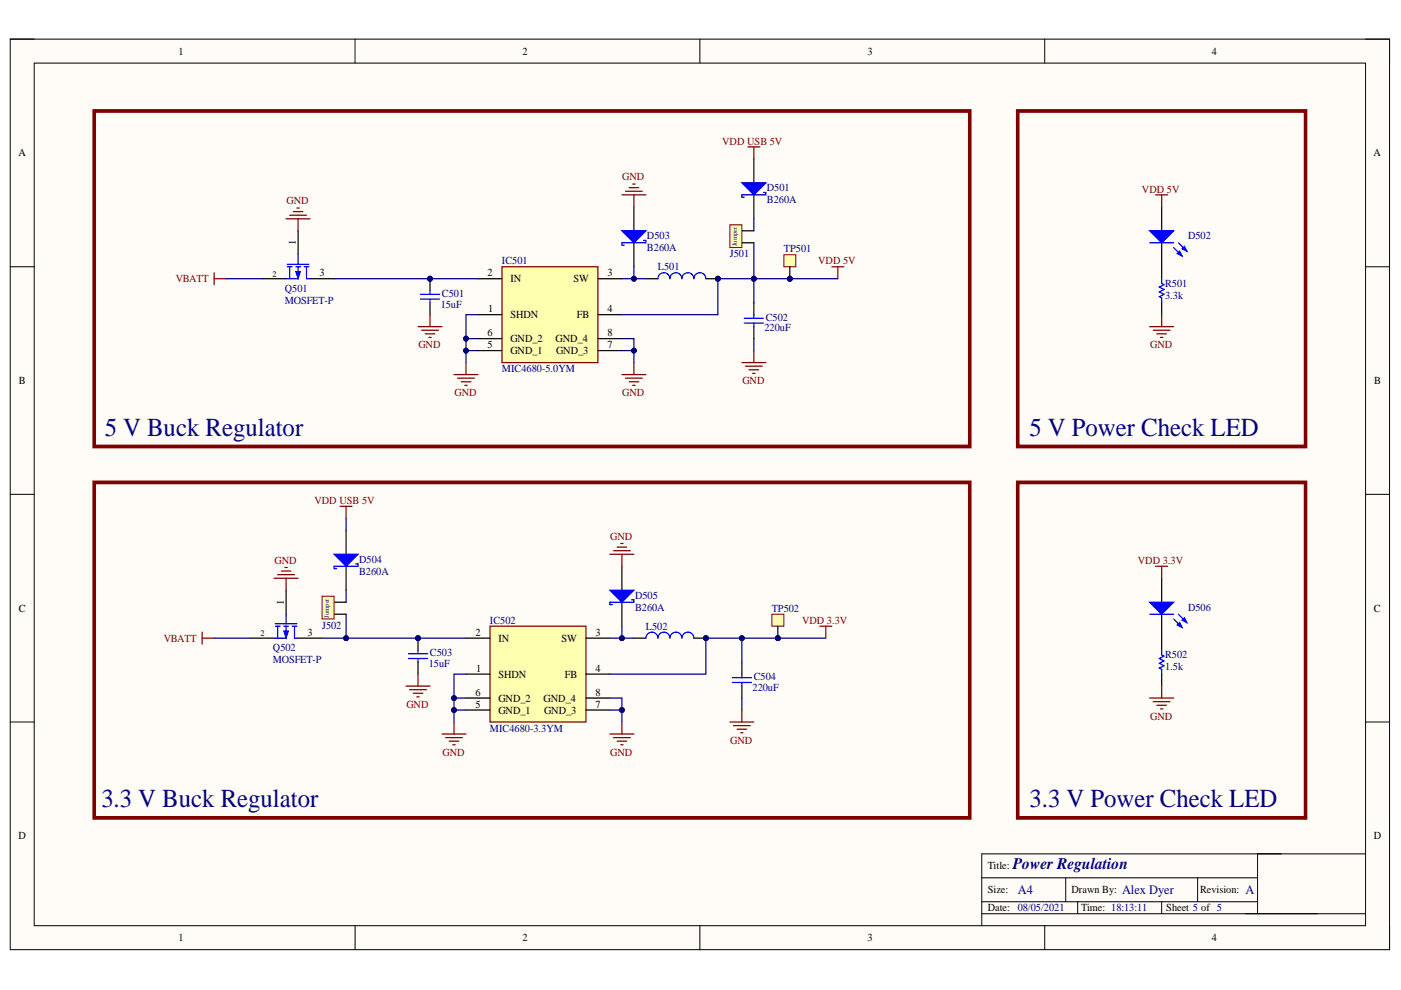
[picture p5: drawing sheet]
<svg xmlns="http://www.w3.org/2000/svg" width="297mm" height="210mm" viewBox="0 0 297 210" stroke-linecap="round" stroke-linejoin="round" font-family="sans-serif">
<defs><g id="words">
<g font-size="5.5" fill="#000080">
<text x="22.2" y="92.5">5 V Buck Regulator</text>
<text x="218.3" y="92.5">5 V Power Check LED</text>
<text x="21.5" y="171.2">3.3 V Buck Regulator</text>
<text x="218.3" y="171.2">3.3 V Power Check LED</text>
</g>
<text font-size="3.4" fill="#000080" x="214.8" y="184.3">Power Regulation</text>
<g font-size="2.7" fill="#000080">
<text x="215.8" y="189.6">A4</text>
<text x="237.9" y="189.6">Alex Dyer</text>
<text x="264.1" y="189.6">A</text>
</g>
<g font-size="2.3">
<text x="37.9" y="11.6">1</text>
<text x="110.8" y="11.6">2</text>
<text x="184" y="11.6">3</text>
<text x="257" y="11.6">4</text>
<text x="3.9" y="33.2">A</text>
<text x="291.2" y="33.2">A</text>
<text x="67.8" y="58.6">3</text>
<text x="103.3" y="58.6">2</text>
<text x="108.2" y="59.8">IN</text>
<text x="121.6" y="59.8">SW</text>
<text x="128.8" y="58.6">3</text>
<text x="103.3" y="71.3">6</text>
<text x="103.5" y="66.2">1</text>
<text x="108.2" y="67.5">SHDN</text>
<text x="122.3" y="67.5">FB</text>
<text x="128.8" y="66.2">4</text>
<text x="128.8" y="71.3">8</text>
<text x="103.4" y="73.8">5</text>
<text x="108.2" y="72.6">GND_2</text>
<text x="108.2" y="75.1">GND_1</text>
<text x="117.8" y="72.6">GND_4</text>
<text x="117.9" y="75.1">GND_3</text>
<text x="128.8" y="73.8">7</text>
<text x="4" y="81.4">B</text>
<text x="291.4" y="81.4">B</text>
<text x="4" y="129.7">C</text>
<text x="291.3" y="129.7">C</text>
<text x="65.2" y="134.8">3</text>
<text x="100.8" y="134.8">2</text>
<text x="105.7" y="136.1">IN</text>
<text x="119" y="136.1">SW</text>
<text x="126.3" y="134.8">3</text>
<text x="101" y="142.4">1</text>
<text x="105.7" y="143.7">SHDN</text>
<text x="119.7" y="143.7">FB</text>
<text x="126.3" y="142.4">4</text>
<text x="100.8" y="147.5">6</text>
<text x="105.7" y="148.8">GND_2</text>
<text x="115.3" y="148.8">GND_4</text>
<text x="126.3" y="147.5">8</text>
<text x="100.8" y="150.1">5</text>
<text x="105.7" y="151.3">GND_1</text>
<text x="115.3" y="151.3">GND_3</text>
<text x="126.3" y="150.1">7</text>
<text x="3.9" y="178">D</text>
<text x="291.3" y="178">D</text>
<text x="209.4" y="184.3">Title:</text>
<text x="209.4" y="189.4">Size:</text>
<text x="227.2" y="189.4">Drawn By:</text>
<text x="254.4" y="189.4">Revision:</text>
<text x="209.4" y="193.2">Date:</text>
<text x="229.2" y="193.2">Time: 18:13:11</text>
<text x="247.3" y="193.2">Sheet 5 of 5</text>
<text x="37.9" y="199.6">1</text>
<text x="110.8" y="199.6">2</text>
<text x="184" y="199.6">3</text>
<text x="257" y="199.6">4</text>
</g>
<g font-size="2.3" fill="#800000">
<text x="153.1" y="30.6">VDD USB 5V</text>
<text x="131.9" y="38.2">GND</text>
<text x="242.1" y="40.8">VDD 5V</text>
<text x="60.7" y="43.4">GND</text>
<text x="37.3" y="59.8">VBATT</text>
<text x="173.5" y="56">VDD 5V</text>
<text x="88.7" y="73.8">GND</text>
<text x="243.9" y="73.8">GND</text>
<text x="157.4" y="81.4">GND</text>
<text x="96.4" y="84">GND</text>
<text x="131.9" y="84">GND</text>
<text x="66.7" y="106.9">VDD USB 5V</text>
<text x="58.2" y="119.5">GND</text>
<text x="129.4" y="114.5">GND</text>
<text x="241.2" y="119.5">VDD 3.3V</text>
<text x="34.7" y="136.1">VBATT</text>
<text x="170" y="132.3">VDD 3.3V</text>
<text x="86.2" y="150.1">GND</text>
<text x="243.9" y="152.6">GND</text>
<text x="93.8" y="160.2">GND</text>
<text x="129.4" y="160.2">GND</text>
<text x="154.8" y="157.7">GND</text>
</g>
<g font-size="2.3" fill="#000080">
<text x="162.6" y="40.6">D501</text>
<text x="162.6" y="43.1">B260A</text>
<text x="137.2" y="50.7">D503</text>
<text x="137.2" y="53.2">B260A</text>
<text x="166.2" y="53.5">TP501</text>
<text x="251.9" y="50.7">D502</text>
<text x="106.4" y="56">IC501</text>
<text x="139.5" y="57.3">L501</text>
<text x="154.7" y="54.5">J501</text>
<text x="60.4" y="61.9">Q501</text>
<text x="60.4" y="64.4">MOSFET-P</text>
<text x="93.4" y="65.2">15uF</text>
<text x="93.7" y="62.9">C501</text>
<text x="247" y="63.4">3.3k</text>
<text x="247" y="60.9">R501</text>
<text x="162.1" y="70.3">220uF</text>
<text x="162.3" y="68">C502</text>
<text x="106.4" y="78.9">MIC4680-5.0YM</text>
<text x="76.1" y="119.3">D504</text>
<text x="76.1" y="121.8">B260A</text>
<text x="134.6" y="126.9">D505</text>
<text x="134.6" y="129.5">B260A</text>
<text x="163.6" y="129.7">TP502</text>
<text x="251.9" y="129.5">D506</text>
<text x="68.3" y="133.3">J502</text>
<text x="103.9" y="132.3">IC502</text>
<text x="136.9" y="133.5">L502</text>
<text x="57.9" y="138.1">Q502</text>
<text x="57.9" y="140.6">MOSFET-P</text>
<text x="90.9" y="141.4">15uF</text>
<text x="91.2" y="139.1">C503</text>
<text x="247" y="142.2">1.5k</text>
<text x="247" y="139.6">R502</text>
<text x="159.6" y="146.5">220uF</text>
<text x="159.8" y="144.2">C504</text>
<text x="103.9" y="155.1">MIC4680-3.3YM</text>
<text x="215.8" y="193.2">08/05/2021</text>
</g>
<g font-size="2.2">
<text x="62.7" y="52" transform="rotate(-90 62.7 52)">1</text>
<text x="60.1" y="128.2" transform="rotate(-90 60.1 128.2)">1</text>
</g>
<g font-size="1.8">
<text x="57.8" y="58.7">2</text>
<text x="55.2" y="134.9">2</text>
</g>
<g font-size="1.3" fill="#000080">
<text x="156.2" y="52.2" transform="rotate(-90 156.2 52.2)">Jumper</text>
<text x="69.8" y="131" transform="rotate(-90 69.8 131)">Jumper</text>
</g>
</g></defs>
<path d="M2.2 8.3h292.4v193.1h-292.4z" fill-rule="evenodd" fill="#fffcf8"/>
<path d="M2.2 8.3h292.4v193.1h-292.4z" fill="none" stroke="#000" stroke-width=".21"/>
<path d="M7.3 13.4h282.2v182.9h-282.2z" fill-rule="evenodd" fill="#fffcf8"/>
<g fill="none" stroke="#000" stroke-width=".21">
<path d="M2.2 8.3h5.1M7.3 13.4h282.2v182.9h-282.2zM75.3 8.3v5.1M148.4 8.3v5.1M221.5 8.3v5.1M289.5 8.3h5.1v5.1M2.2 56.6h5.1M289.5 56.6h5.1M2.2 104.8h5.1M289.5 104.8h5.1M2.2 153.1h5.1M289.5 153.1h5.1"/>
<path d="M75.3 196.3v5.1M148.4 196.3v5.1M208.2 186.1h58.4M208.2 193.7h81.3M208.2 191.2h58.4M221.5 196.3v5.1M226 186.1v5.1M228.5 191.2v2.5M246.3 191.2v2.5M253.9 186.1v5.1M266.6 181v12.7M289.5 181h-81.3v15.3"/>
<path d="M294.6 196.3v5.1"/>
</g>
<path d="M103.9 132.8h20.3v20.3h-20.3z" fill-rule="evenodd" fill="#ffffb0"/>
<path d="M42.9 134v2.6M42.9 135.3h2.5M103.9 132.8h20.3v20.3h-20.3z" fill="none" stroke="#800000" stroke-width=".26"/>
<path d="M98.8 135.3h5.1M124.2 135.3h5.1M98.8 142.9h5.1M98.8 148h5.1M98.8 150.5h5.1M124.2 142.9h5.1M124.2 148h5.1M124.2 150.5h5.1" fill="none" stroke="#000" stroke-width=".26"/>
<circle cx="88.6" cy="135.3" r=".51" fill="#000080"/>
<circle cx="88.6" cy="135.3" r=".51" fill="none" stroke="#000080" stroke-width=".21"/>
<path d="M88.6 135.3v2.5M88.6 140.4v2.5" fill="none" stroke="#000" stroke-width=".26"/>
<circle cx="88.6" cy="135.3" r=".51" fill="#000080"/>
<circle cx="88.6" cy="135.3" r=".51" fill="none" stroke="#000080" stroke-width=".21"/>
<path d="M86.6 138.6h4.1M86.6 139.6h4.1M88.6 137.8v.8M88.6 139.6v.8" fill="none" stroke="#00f" stroke-width=".26"/>
<path d="M86.1 145.5h5.1M86.9 146.2h3.5M87.6 147h2M88.4 147.7h.5M88.6 142.9v2.6M93.7 155.6h5.1M94.5 156.4h3.5M95.2 157.2h2.1M96 157.9h.5M96.3 153.1v2.5" fill="none" stroke="#800000" stroke-width=".26"/>
<circle cx="149.7" cy="135.3" r=".51" fill="#000080"/>
<circle cx="149.7" cy="135.3" r=".51" fill="none" stroke="#000080" stroke-width=".21"/>
<path d="M134.4 135.3h2.5M147.1 135.3h2.6" fill="none" stroke="#000" stroke-width=".26"/>
<circle cx="149.7" cy="135.3" r=".51" fill="#000080"/>
<circle cx="149.7" cy="135.3" r=".51" fill="none" stroke="#000080" stroke-width=".21"/>
<path d="M136.9 135.3a1.27 1.27 0 0 1 1.3-1.3 1.27 1.27 0 0 1 1.3 1.3 1.27 1.27 0 0 1 1.3-1.3 1.27 1.27 0 0 1 1.2 1.3 1.27 1.27 0 0 1 1.3-1.3 1.27 1.27 0 0 1 1.3 1.3 1.27 1.27 0 0 1 1.2-1.3 1.27 1.27 0 0 1 1.3 1.3M155.3 143.7h4M155.3 144.7h4M157.3 142.9v.8M157.3 144.7v.8" fill="none" stroke="#00f" stroke-width=".26"/>
<path d="M131.9 120.1v5M131.9 127.7v5.1M157.3 140.4v2.5M157.3 145.5v2.5" fill="none" stroke="#000" stroke-width=".26"/>
<path d="M129.3 125.1h5.1l-2.5 2.6z" fill="#00f"/>
<path d="M129.3 125.1h5.1l-2.5 2.6zM133.9 127.2h.5v.5h-5.1v.5h.5" fill="none" stroke="#00f" stroke-width=".26"/>
<g fill="none" stroke="#800000" stroke-width=".26">
<path d="M158.6 31.2h2.5M159.8 31.2v2.5M129.3 117.5h5.1M130.1 116.8h3.5M130.8 116h2.1M131.6 115.2h.5M131.9 117.5v2.6M58.1 122.6h5.1M58.9 121.8h3.5M59.6 121.1h2.1M60.4 120.3h.5M60.7 122.6v2.5"/>
<path d="M173.8 132.8h2.6M175.1 132.8v2.5M129.3 155.6h5.1M130.1 156.4h3.5M130.8 157.2h2.1M131.6 157.9h.5M131.9 153.1v2.5M154.7 153.1h5.1M155.5 153.8h3.6M156.3 154.6h2M157 155.4h.5M157.3 150.5v2.6"/>
</g>
<path d="M159.8 33.7v5.1M159.8 41.3v5.1" fill="none" stroke="#000" stroke-width=".26"/>
<path d="M157.3 38.8h5.1l-2.6 2.5z" fill="#00f"/>
<path d="M157.3 38.8h5.1l-2.6 2.5zM161.9 40.8h.5v.5h-5.1v.5h.5" fill="none" stroke="#00f" stroke-width=".26"/>
<path d="M45.4 57.8v2.6M45.4 59.1h2.5" fill="none" stroke="#800000" stroke-width=".26"/>
<circle cx="91.2" cy="59.1" r=".51" fill="#000080"/>
<circle cx="91.2" cy="59.1" r=".51" fill="none" stroke="#000080" stroke-width=".21"/>
<path d="M91.2 59.1v2.5M91.2 64.2v2.5" fill="none" stroke="#000" stroke-width=".26"/>
<circle cx="91.2" cy="59.1" r=".51" fill="#000080"/>
<circle cx="91.2" cy="59.1" r=".51" fill="none" stroke="#000080" stroke-width=".21"/>
<path d="M89.1 62.4h4.1M89.1 63.4h4.1M91.2 61.6v.8M91.2 63.4v.8" fill="none" stroke="#00f" stroke-width=".26"/>
<path d="M88.6 69.3h5.1M89.4 70h3.6M90.2 70.8h2M90.9 71.5h.5M91.2 66.7v2.6M96.3 79.4h5M98.8 76.9v2.5M97 80.2h3.6M97.8 80.9h2M98.5 81.7h.6" fill="none" stroke="#800000" stroke-width=".26"/>
<circle cx="152.2" cy="59.1" r=".51" fill="#000080"/>
<circle cx="152.2" cy="59.1" r=".51" fill="none" stroke="#000080" stroke-width=".21"/>
<path d="M136.9 59.1h2.6M149.7 59.1h2.5" fill="none" stroke="#000" stroke-width=".26"/>
<circle cx="152.2" cy="59.1" r=".51" fill="#000080"/>
<circle cx="152.2" cy="59.1" r=".51" fill="none" stroke="#000080" stroke-width=".21"/>
<path d="M139.5 59.1a1.27 1.27 0 0 1 1.3-1.3 1.27 1.27 0 0 1 1.2 1.3 1.27 1.27 0 0 1 1.3-1.3 1.27 1.27 0 0 1 1.3 1.3 1.27 1.27 0 0 1 1.2-1.3 1.27 1.27 0 0 1 1.3 1.3 1.27 1.27 0 0 1 1.3-1.3 1.27 1.27 0 0 1 1.3 1.3M157.8 67.5h4.1M157.8 68.5h4.1M159.8 66.7v.8M159.8 68.5v.8" fill="none" stroke="#00f" stroke-width=".26"/>
<path d="M134.4 43.9v5M134.4 51.5v5.1M159.8 64.2v2.5M159.8 69.3v2.5" fill="none" stroke="#000" stroke-width=".26"/>
<path d="M131.9 48.9h5l-2.5 2.6z" fill="#00f"/>
<path d="M60.9 56h4.6M60.9 56.6h1M61.4 56.6v2.5M62.7 56.6h1M63.2 54v2M63.2 56.6v2.5h-2.5M64.5 56.6h1M65 56.6v2.5M131.9 48.9h5l-2.5 2.6zM136.4 51h.5v.5h-5v.5h.5" fill="none" stroke="#00f" stroke-width=".26"/>
<g fill="none" stroke="#800000" stroke-width=".26">
<path d="M133.4 39.8h2M134.1 39h.6M60.7 46.4h5M61.4 45.6h3.6M62.2 44.9h2M62.9 44.1h.6M63.2 46.4v2.5M131.9 41.3h5M132.6 40.6h3.6M134.4 41.3v2.6M131.9 79.4h5M134.4 76.9v2.5"/>
<path d="M157.3 76.9h5.1M158.1 77.6h3.5M158.8 78.4h2M159.6 79.2h.5M159.8 74.3v2.6M132.6 80.2h3.6M133.4 80.9h2M134.1 81.7h.6"/>
</g>
<path d="M55.6 59.1h5.1M63.2 48.9v5.1M65.7 59.1h5.1" fill="none" stroke="#000" stroke-width=".26"/>
<path d="M62.7 57.6h1l-.5 1.5z" fill="#00f"/>
<path d="M62.7 57.6h1l-.5 1.5z" fill="none" stroke="#00f" stroke-width=".21"/>
<path d="M65 59.1h.7" fill="none" stroke="#00f" stroke-width=".26"/>
<path d="M72.1 107.4h2.5M73.4 107.4v2.5" fill="none" stroke="#800000" stroke-width=".26"/>
<path d="M73.4 112.4v5.1M73.4 120.1v5" fill="none" stroke="#000" stroke-width=".26"/>
<path d="M70.8 117.5h5.1l-2.5 2.6z" fill="#00f"/>
<path d="M70.8 117.5h5.1l-2.5 2.6zM75.4 119.6h.5v.5h-5.1v.5h.5" fill="none" stroke="#00f" stroke-width=".26"/>
<path d="M176.4 56.6h2.5M177.6 56.6v2.5" fill="none" stroke="#800000" stroke-width=".26"/>
<path d="M106.4 56.6h20.4v20.3h-20.4z" fill-rule="evenodd" fill="#ffffb0"/>
<path d="M106.4 56.6h20.4v20.3h-20.4z" fill="none" stroke="#800000" stroke-width=".26"/>
<path d="M101.3 59.1h5.1M126.8 59.1h5.1M157.3 48.9h2.5M157.3 51.5h2.5M101.3 66.7h5.1M101.3 71.8h5.1M101.3 74.3h5.1M126.8 66.7h5.1M126.8 71.8h5.1M126.8 74.3h5.1" fill="none" stroke="#000" stroke-width=".26"/>
<path d="M154.7 47.7h2.6v4.8h-2.6z" fill-rule="evenodd" fill="#ffffb0"/>
<path d="M154.7 47.7h2.6v4.8h-2.6z" fill="none" stroke="#800000" stroke-width=".21"/>
<path d="M70.8 127.7h2.6M70.8 130.2h2.6" fill="none" stroke="#000" stroke-width=".26"/>
<path d="M68.3 126.4h2.5v4.8h-2.5z" fill-rule="evenodd" fill="#ffffb0"/>
<path d="M68.3 126.4h2.5v4.8h-2.5z" fill="none" stroke="#800000" stroke-width=".21"/>
<path d="M246.3 122.6v5.1M246.3 130.2v5.1" fill="none" stroke="#000" stroke-width=".26"/>
<path d="M243.7 127.7h5.1l-2.5 2.5z" fill="#00f"/>
<path d="M243.7 127.7h5.1l-2.5 2.5zM248.8 131.2l1.8 1.8M249.9 130.2l1.7 1.8" fill="none" stroke="#00f" stroke-width=".26"/>
<path d="M249.6 132.5l.5-.5 .5 1z" fill="#00f"/>
<path d="M249.6 132.5l.5-.5 .5 1z" fill="none" stroke="#00f" stroke-width=".26"/>
<path d="M250.6 131.5l.5-.5 .5 1z" fill="#00f"/>
<path d="M243.7 130.2h5.1M246.3 137.9v1l.5 .2-1 .5 1 .5-1 .5 1 .5-1 .6 .5 .2v1M250.6 131.5l.5-.5 .5 1z" fill="none" stroke="#00f" stroke-width=".26"/>
<path d="M246.3 43.9v5M246.3 51.5v5.1M246.3 135.3v2.6M246.3 142.9v2.6" fill="none" stroke="#000" stroke-width=".26"/>
<path d="M245 120.1h2.6M246.3 120.1v2.5M243.7 148h5.1M244.5 148.8h3.6M245.3 149.5h2M246 150.3h.6M246.3 145.5v2.5" fill="none" stroke="#800000" stroke-width=".26"/>
<path d="M243.7 48.9h5.1l-2.5 2.6z" fill="#00f"/>
<path d="M243.7 48.9h5.1l-2.5 2.6zM248.8 52.5l1.8 1.8M249.9 51.5l1.7 1.8" fill="none" stroke="#00f" stroke-width=".26"/>
<path d="M249.6 53.8l.5-.5 .5 1z" fill="#00f"/>
<path d="M249.6 53.8l.5-.5 .5 1z" fill="none" stroke="#00f" stroke-width=".26"/>
<path d="M250.6 52.7l.5-.5 .5 1.1z" fill="#00f"/>
<path d="M243.7 51.5h5.1M246.3 59.1v1l.5 .3-1 .5 1 .5-1 .5 1 .5-1 .5 .5 .3v1M250.6 52.7l.5-.5 .5 1.1z" fill="none" stroke="#00f" stroke-width=".26"/>
<path d="M246.3 56.6v2.5M246.3 64.2v2.5" fill="none" stroke="#000" stroke-width=".26"/>
<path d="M245 41.3h2.6M246.3 41.3v2.6M243.7 69.3h5.1M244.5 70h3.6M245.3 70.8h2M246 71.5h.6M246.3 66.7v2.6" fill="none" stroke="#800000" stroke-width=".26"/>
<circle cx="167.5" cy="59.1" r=".51" fill="#000080"/>
<circle cx="167.5" cy="59.1" r=".51" fill="none" stroke="#000080" stroke-width=".21"/>
<path d="M166.2 54h2.5v2.6h-2.5z" fill-rule="evenodd" fill="#ffffb0"/>
<path d="M166.2 54h2.5v2.6h-2.5z" fill="none" stroke="#800000" stroke-width=".21"/>
<path d="M167.5 56.6v2.5" fill="none" stroke="#000" stroke-width=".26"/>
<circle cx="167.5" cy="59.1" r=".51" fill="#000080"/>
<circle cx="167.5" cy="59.1" r=".51" fill="none" stroke="#000080" stroke-width=".21"/>
<circle cx="164.9" cy="135.3" r=".51" fill="#000080"/>
<circle cx="164.9" cy="135.3" r=".51" fill="none" stroke="#000080" stroke-width=".21"/>
<path d="M163.6 130.2h2.6v2.6h-2.6z" fill-rule="evenodd" fill="#ffffb0"/>
<path d="M163.6 130.2h2.6v2.6h-2.6z" fill="none" stroke="#800000" stroke-width=".21"/>
<path d="M164.9 132.8v2.5" fill="none" stroke="#000" stroke-width=".26"/>
<circle cx="164.9" cy="135.3" r=".51" fill="#000080"/>
<circle cx="164.9" cy="135.3" r=".51" fill="none" stroke="#000080" stroke-width=".21"/>
<path d="M53 135.3h5.1M60.7 125.1v5.1M63.2 135.3h5.1" fill="none" stroke="#000" stroke-width=".26"/>
<path d="M58.4 132.3h4.5M58.4 132.8h1M58.9 132.8v2.5M60.1 132.8h1.1M60.7 130.2v2.1M60.7 132.8v2.5h-2.6M61.9 132.8h1M62.4 132.8v2.5" fill="none" stroke="#00f" stroke-width=".26"/>
<path d="M60.1 133.8h1.1l-.5 1.5z" fill="#00f"/>
<path d="M60.1 133.8h1.1l-.5 1.5z" fill="none" stroke="#00f" stroke-width=".21"/>
<path d="M62.4 135.3h.8" fill="none" stroke="#00f" stroke-width=".26"/>
<path d="M20 23.5h185.6v71.2h-185.6zM215.8 23.5h61v71.2h-61zM20 102.3h185.6v71.1h-185.6zM215.8 102.3h61v71.1h-61z" fill="none" stroke="#800000" stroke-width=".78"/>
<path d="M96.3 148h2.5" fill="none" stroke="#000080" stroke-width=".26"/>
<circle cx="96.3" cy="148" r=".51" fill="#000080"/>
<circle cx="96.3" cy="148" r=".51" fill="none" stroke="#000080" stroke-width=".21"/>
<path d="M96.3 150.5h2.5" fill="none" stroke="#000080" stroke-width=".26"/>
<circle cx="96.3" cy="150.5" r=".51" fill="#000080"/>
<circle cx="96.3" cy="150.5" r=".51" fill="none" stroke="#000080" stroke-width=".21"/>
<path d="M131.9 132.8v2.5" fill="none" stroke="#000080" stroke-width=".26"/>
<circle cx="131.9" cy="135.3" r=".51" fill="#000080"/>
<circle cx="131.9" cy="135.3" r=".51" fill="none" stroke="#000080" stroke-width=".21"/>
<path d="M129.3 150.5h2.6" fill="none" stroke="#000080" stroke-width=".26"/>
<circle cx="131.9" cy="150.5" r=".51" fill="#000080"/>
<circle cx="131.9" cy="150.5" r=".51" fill="none" stroke="#000080" stroke-width=".21"/>
<path d="M157.3 140.4v-5.1h-7.6v7.6h-20.4M157.3 148v2.5" fill="none" stroke="#000080" stroke-width=".26"/>
<circle cx="157.3" cy="135.3" r=".51" fill="#000080"/>
<circle cx="157.3" cy="135.3" r=".51" fill="none" stroke="#000080" stroke-width=".21"/>
<circle cx="149.7" cy="135.3" r=".51" fill="#000080"/>
<circle cx="149.7" cy="135.3" r=".51" fill="none" stroke="#000080" stroke-width=".21"/>
<path d="M45.4 135.3h7.6M68.3 135.3h30.5" fill="none" stroke="#000080" stroke-width=".26"/>
<circle cx="73.4" cy="135.3" r=".51" fill="#000080"/>
<circle cx="73.4" cy="135.3" r=".51" fill="none" stroke="#000080" stroke-width=".21"/>
<circle cx="88.6" cy="135.3" r=".51" fill="#000080"/>
<circle cx="88.6" cy="135.3" r=".51" fill="none" stroke="#000080" stroke-width=".21"/>
<path d="M98.8 71.8h2.5" fill="none" stroke="#000080" stroke-width=".26"/>
<circle cx="98.8" cy="71.8" r=".51" fill="#000080"/>
<circle cx="98.8" cy="71.8" r=".51" fill="none" stroke="#000080" stroke-width=".21"/>
<path d="M98.8 74.3h2.5" fill="none" stroke="#000080" stroke-width=".26"/>
<circle cx="98.8" cy="74.3" r=".51" fill="#000080"/>
<circle cx="98.8" cy="74.3" r=".51" fill="none" stroke="#000080" stroke-width=".21"/>
<path d="M134.4 56.6v2.5" fill="none" stroke="#000080" stroke-width=".26"/>
<circle cx="134.4" cy="59.1" r=".51" fill="#000080"/>
<circle cx="134.4" cy="59.1" r=".51" fill="none" stroke="#000080" stroke-width=".21"/>
<path d="M131.9 74.3h2.5" fill="none" stroke="#000080" stroke-width=".26"/>
<circle cx="134.4" cy="74.3" r=".51" fill="#000080"/>
<circle cx="134.4" cy="74.3" r=".51" fill="none" stroke="#000080" stroke-width=".21"/>
<path d="M159.8 64.2v-5.1h-7.6v7.6h-20.3M159.8 71.8v2.5" fill="none" stroke="#000080" stroke-width=".26"/>
<circle cx="159.8" cy="59.1" r=".51" fill="#000080"/>
<circle cx="159.8" cy="59.1" r=".51" fill="none" stroke="#000080" stroke-width=".21"/>
<circle cx="152.2" cy="59.1" r=".51" fill="#000080"/>
<circle cx="152.2" cy="59.1" r=".51" fill="none" stroke="#000080" stroke-width=".21"/>
<path d="M47.9 59.1h7.7M70.8 59.1h30.5" fill="none" stroke="#000080" stroke-width=".26"/>
<circle cx="91.2" cy="59.1" r=".51" fill="#000080"/>
<circle cx="91.2" cy="59.1" r=".51" fill="none" stroke="#000080" stroke-width=".21"/>
<path d="M101.3 66.7h-2.5v10.2" fill="none" stroke="#000080" stroke-width=".26"/>
<circle cx="98.8" cy="74.3" r=".51" fill="#000080"/>
<circle cx="98.8" cy="74.3" r=".51" fill="none" stroke="#000080" stroke-width=".21"/>
<circle cx="98.8" cy="71.8" r=".51" fill="#000080"/>
<circle cx="98.8" cy="71.8" r=".51" fill="none" stroke="#000080" stroke-width=".21"/>
<path d="M131.9 71.8h2.5v5.1" fill="none" stroke="#000080" stroke-width=".26"/>
<circle cx="134.4" cy="74.3" r=".51" fill="#000080"/>
<circle cx="134.4" cy="74.3" r=".51" fill="none" stroke="#000080" stroke-width=".21"/>
<path d="M131.9 59.1h5" fill="none" stroke="#000080" stroke-width=".26"/>
<circle cx="134.4" cy="59.1" r=".51" fill="#000080"/>
<circle cx="134.4" cy="59.1" r=".51" fill="none" stroke="#000080" stroke-width=".21"/>
<path d="M98.8 142.9h-2.5v10.2" fill="none" stroke="#000080" stroke-width=".26"/>
<circle cx="96.3" cy="150.5" r=".51" fill="#000080"/>
<circle cx="96.3" cy="150.5" r=".51" fill="none" stroke="#000080" stroke-width=".21"/>
<circle cx="96.3" cy="148" r=".51" fill="#000080"/>
<circle cx="96.3" cy="148" r=".51" fill="none" stroke="#000080" stroke-width=".21"/>
<path d="M129.3 148h2.6v5.1" fill="none" stroke="#000080" stroke-width=".26"/>
<circle cx="131.9" cy="150.5" r=".51" fill="#000080"/>
<circle cx="131.9" cy="150.5" r=".51" fill="none" stroke="#000080" stroke-width=".21"/>
<path d="M129.3 135.3h5.1" fill="none" stroke="#000080" stroke-width=".26"/>
<circle cx="131.9" cy="135.3" r=".51" fill="#000080"/>
<circle cx="131.9" cy="135.3" r=".51" fill="none" stroke="#000080" stroke-width=".21"/>
<path d="M73.4 109.9v2.5M73.4 130.2v5.1" fill="none" stroke="#000080" stroke-width=".26"/>
<circle cx="73.4" cy="135.3" r=".51" fill="#000080"/>
<circle cx="73.4" cy="135.3" r=".51" fill="none" stroke="#000080" stroke-width=".21"/>
<path d="M159.8 51.5v7.6M73.4 125.1v2.6" fill="none" stroke="#000080" stroke-width=".26"/>
<circle cx="159.8" cy="59.1" r=".51" fill="#000080"/>
<circle cx="159.8" cy="59.1" r=".51" fill="none" stroke="#000080" stroke-width=".21"/>
<path d="M159.8 46.4v2.5M157.3 135.3h17.8" fill="none" stroke="#000080" stroke-width=".26"/>
<circle cx="157.3" cy="135.3" r=".51" fill="#000080"/>
<circle cx="157.3" cy="135.3" r=".51" fill="none" stroke="#000080" stroke-width=".21"/>
<circle cx="164.9" cy="135.3" r=".51" fill="#000080"/>
<circle cx="164.9" cy="135.3" r=".51" fill="none" stroke="#000080" stroke-width=".21"/>
<path d="M159.8 59.1h17.8" fill="none" stroke="#000080" stroke-width=".26"/>
<circle cx="159.8" cy="59.1" r=".51" fill="#000080"/>
<circle cx="159.8" cy="59.1" r=".51" fill="none" stroke="#000080" stroke-width=".21"/>
<circle cx="167.5" cy="59.1" r=".51" fill="#000080"/>
<circle cx="167.5" cy="59.1" r=".51" fill="none" stroke="#000080" stroke-width=".21"/>
<use href="#words"/>
</svg>
